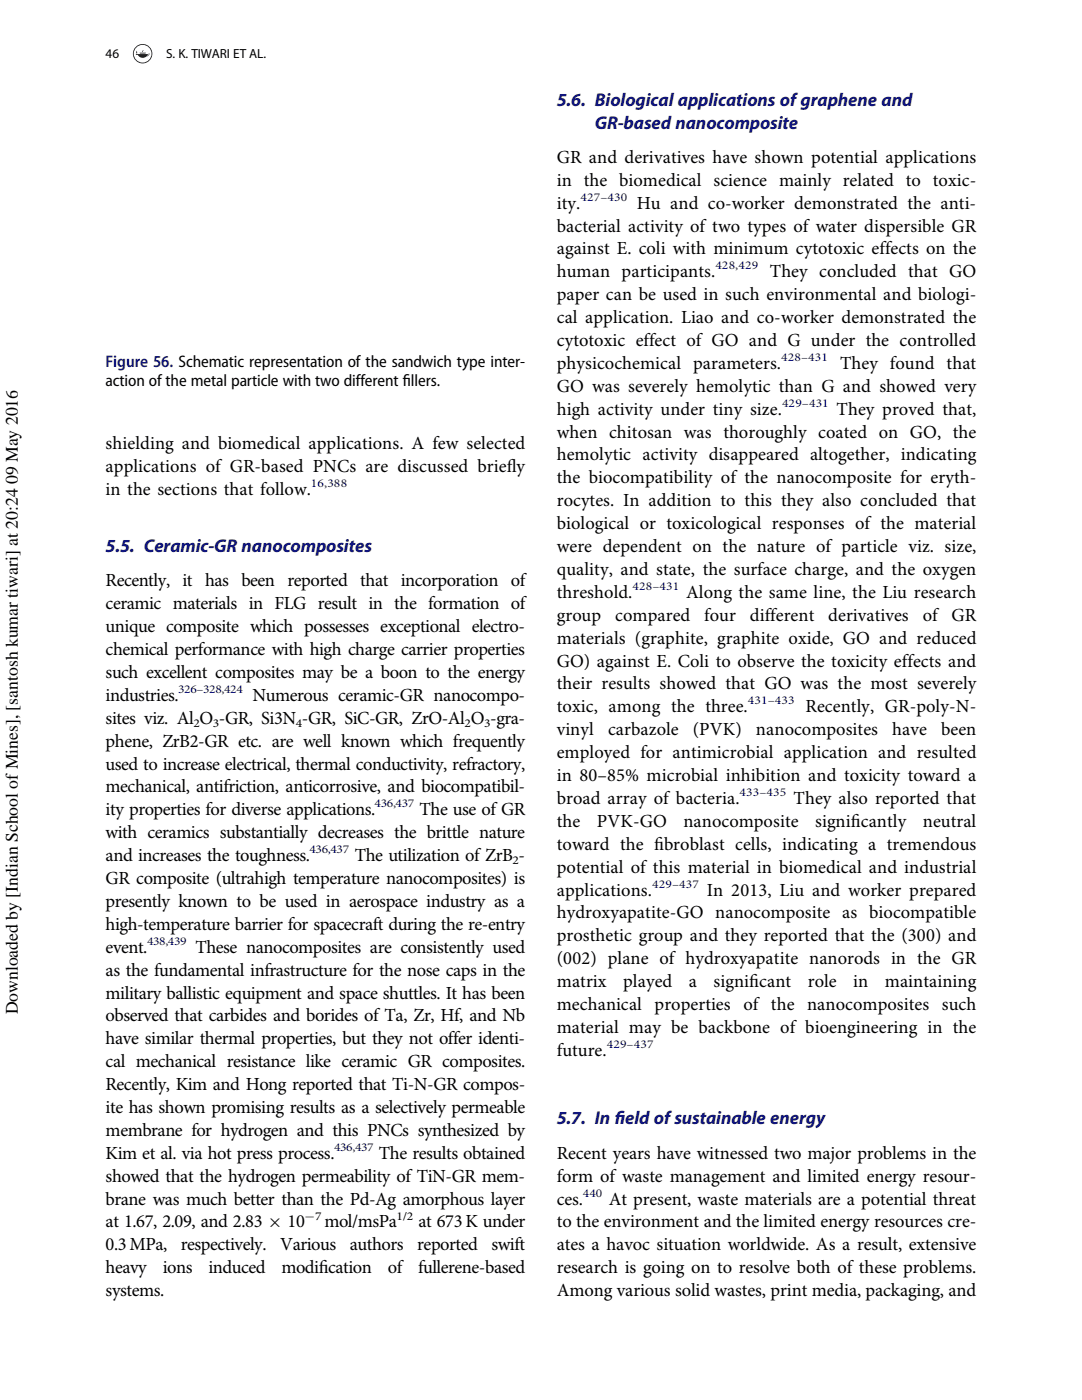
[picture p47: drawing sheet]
<svg xmlns="http://www.w3.org/2000/svg" width="216mm" height="279mm" viewBox="0 0 216 279" stroke-linecap="round" stroke-linejoin="round" font-family="sans-serif">
<defs><g id="words">
<g font-size="3.7" fill="#10157d">
<text x="111.1" y="21.1">5.6. Biological applications ofgraphene and</text>
<text x="118.7" y="25.7">GR-based nanocomposite</text>
<text x="21.1" y="110.2">5.5. Ceramic-GR nanocomposites</text>
<text x="111.1" y="224.4">5.7. In feld ofsustainable energy</text>
<text x="122.7" y="224.4">i</text>
</g>
<g font-size="3.7">
<text x="111.1" y="32.5">GR and derivatives have shown potential applications</text>
<text x="111.1" y="37.1">in the biomedical science mainly related to toxic-</text>
<text x="111.1" y="41.6">ity.</text>
<text x="127.1" y="41.6">Hu and co-worker demonstrated the anti-</text>
<text x="111.1" y="46.2">bacterial activity of two types of water dispersible GR</text>
<text x="111.1" y="50.8">against E. coli with minimum cytotoxic effects on the</text>
<text x="111.1" y="55.4">human participants.</text>
<text x="111.1" y="59.9">paper can be used in such environmental and biologi-</text>
<text x="153.6" y="55.4">They concluded that GO</text>
<text x="111.1" y="64.5">cal application. Liao and co-worker demonstrated the</text>
<text x="111.1" y="69.1">cytotoxic effect of GO and G under the controlled</text>
<text x="111.1" y="73.6">physicochemical parameters.</text>
<text x="167.6" y="73.6">They found that</text>
<text x="111.1" y="78.2">GO was severely hemolytic than G and showed very</text>
<text x="111.1" y="82.8">high activity under tiny size.</text>
<text x="166.9" y="82.8">They proved that,</text>
<text x="21.1" y="89.6">shielding and biomedical applications. A few selected</text>
<text x="111.1" y="87.3">when chitosan was thoroughly coated on GO, the</text>
<text x="21.1" y="94.2">applications of GR-based PNCs are discussed briefy</text>
<text x="101.1" y="94.2">l</text>
<text x="111.1" y="91.9">hemolytic activity disappeared altogether, indicating</text>
<text x="21.1" y="98.8">in the sections that follow.</text>
<text x="111.1" y="96.5">the biocompatibility of the nanocomposite for eryth-</text>
<text x="111.1" y="101">rocytes. In addition to this they also concluded that</text>
<text x="111.1" y="105.6">biological or toxicological responses of the material</text>
<text x="111.1" y="110.2">were dependent on the nature of particle viz. size,</text>
<text x="21.1" y="117">Recently, it has been reported that incorporation of</text>
<text x="111.1" y="114.8">quality, and state, the surface charge, and the oxygen</text>
<text x="111.1" y="119.3">threshold.</text>
<text x="136.9" y="119.3">Along the same line, the Liu research</text>
<text x="21.1" y="121.6">ceramic materials in FLG result in the formation of</text>
<text x="111.1" y="123.9">group</text>
<text x="122.7" y="123.9">compared</text>
<text x="140.5" y="123.9">four</text>
<text x="149.6" y="123.9">different</text>
<text x="165.3" y="123.9">derivatives</text>
<text x="184.1" y="123.9">of GR</text>
<text x="21.1" y="126.2">unique composite which possesses exceptional electro-</text>
<text x="21.1" y="130.7">chemical performance with high charge carrier properties</text>
<text x="111.1" y="128.5">materials (graphite, graphite oxide, GO and reduced</text>
<text x="21.1" y="135.3">such excellent composites may be a boon to the energy</text>
<text x="111.1" y="133">GO) against E. Coli to observe the toxicity effects and</text>
<text x="111.1" y="137.6">their results showed that GO was the most severely</text>
<text x="21.1" y="139.9">industries.</text>
<text x="50.4" y="139.9">Numerous ceramic-GR nanocompo-</text>
<text x="111.1" y="142.2">toxic, among the three.</text>
<text x="160.7" y="142.2">Recently, GR-poly-N-</text>
<text x="21.1" y="144.5">sites viz. Al O -GR, Si3N -GR, SiC-GR, ZrO-Al O -gra-</text>
<text x="21.1" y="149">phene, ZrB2-GR etc. are well known which frequently</text>
<text x="111.1" y="146.7">vinyl</text>
<text x="121.3" y="146.7">carbazole</text>
<text x="138.2" y="146.7">(PVK)</text>
<text x="150.9" y="146.7">nanocomposites</text>
<text x="178" y="146.7">have</text>
<text x="187.8" y="146.7">been</text>
<text x="21.1" y="153.6">used to increase electrical, thermal conductivity, refractory,</text>
<text x="111.1" y="151.3">employed for antimicrobial application and resulted</text>
<text x="111.1" y="155.9">in 80–85% microbial inhibition and toxicity toward a</text>
<text x="21.1" y="158.2">mechanical, antifriction, anticorrosive, and biocompatibil-</text>
<text x="111.1" y="160.4">broad array of bacteria.</text>
<text x="158.3" y="160.4">They also reported that</text>
<text x="21.1" y="167.3">with ceramics substantially decreases the brittle nature</text>
<text x="21.1" y="162.7">ity properties for diverse applications.</text>
<text x="83.7" y="162.7">The use of GR</text>
<text x="111.1" y="165">the</text>
<text x="119.1" y="165">PVK-GO</text>
<text x="136.4" y="165">nanocomposite</text>
<text x="162.6" y="165">signifcantly</text>
<text x="169.8" y="165">i</text>
<text x="184.1" y="165">neutral</text>
<text x="21.1" y="171.9">and increases the toughness.</text>
<text x="70.8" y="171.9">The utilization of ZrB -</text>
<text x="111.1" y="169.6">toward the fbroblast cells, indicating a tremendous</text>
<text x="130.5" y="169.6">i</text>
<text x="21.1" y="176.4">GR composite (ultrahigh temperature nanocomposites) is</text>
<text x="111.1" y="174.1">potential of this material in biomedical and industrial</text>
<text x="111.1" y="178.7">applications.</text>
<text x="141.1" y="178.7">In 2013, Liu and worker prepared</text>
<text x="21.1" y="181">presently known to be used in aerospace industry as a</text>
<text x="21.1" y="185.6">high-temperature barrier for spacecraft during the re-entry</text>
<text x="111.1" y="183.3">hydroxyapatite-GO nanocomposite as biocompatible</text>
<text x="21.1" y="190.1">event.</text>
<text x="39" y="190.1">These nanocomposites are consistently used</text>
<text x="111.1" y="187.9">prosthetic group and they reported that the (300) and</text>
<text x="21.1" y="194.7">as the fundamental infrastructure for the nose caps in the</text>
<text x="111.1" y="192.4">(002) plane of hydroxyapatite nanorods in the GR</text>
<text x="111.1" y="197">matrix</text>
<text x="124.4" y="197">played</text>
<text x="137.4" y="197">a</text>
<text x="142.4" y="197">signifcant</text>
<text x="149.5" y="197">i</text>
<text x="161.2" y="197">role</text>
<text x="170.2" y="197">in</text>
<text x="176.6" y="197">maintaining</text>
<text x="21.1" y="199.3">military ballistic equipment and space shuttles. It has been</text>
<text x="21.1" y="203.8">observed that carbides and borides of Ta, Zr, Hf, and Nb</text>
<text x="111.1" y="201.6">mechanical properties of the nanocomposites such</text>
<text x="21.1" y="208.4">have similar thermal properties, but they not offer identi-</text>
<text x="111.1" y="206.1">material may be backbone of bioengineering in the</text>
<text x="21.1" y="213">cal mechanical resistance like ceramic GR composites.</text>
<text x="111.1" y="210.7">future.</text>
<text x="21.1" y="217.6">Recently, Kim and Hong reported that Ti-N-GR compos-</text>
<text x="21.1" y="222.1">ite has shown promising results as a selectively permeable</text>
<text x="21.1" y="226.7">membrane for hydrogen and this PNCs synthesized by</text>
<text x="21.1" y="231.3">Kim et al. via hot press process.</text>
<text x="75.6" y="231.3">The results obtained</text>
<text x="111.1" y="231.3">Recent years have witnessed two major problems in the</text>
<text x="21.1" y="235.8">showed that the hydrogen permeability of TiN-GR mem-</text>
<text x="111.1" y="235.8">form of waste management and limited energy resour-</text>
<text x="21.1" y="240.4">brane was much better than the Pd-Ag amorphous layer</text>
<text x="21.1" y="245">at 1.67, 2.09, and 2.83 £ 10</text>
<text x="64.7" y="245">mol/msPa</text>
<text x="83.5" y="245">at 673K under</text>
<text x="111.1" y="240.4">ces.</text>
<text x="111.1" y="245">to the environment and the limited energy resources cre-</text>
<text x="121.5" y="240.4">At present, waste materials are a potential threat</text>
<text x="21.1" y="249.5">0.3MPa,</text>
<text x="36.1" y="249.5">respectively.</text>
<text x="55.9" y="249.5">Various</text>
<text x="69.8" y="249.5">authors</text>
<text x="83.3" y="249.5">reported</text>
<text x="98.1" y="249.5">swift</text>
<text x="111.1" y="249.5">ates a havoc situation worldwide. As a result, extensive</text>
<text x="21.1" y="254.1">heavy</text>
<text x="32.5" y="254.1">ions</text>
<text x="41.6" y="254.1">induced</text>
<text x="56.1" y="254.1">modifcation</text>
<text x="63.6" y="254.1">i</text>
<text x="77.4" y="254.1">of</text>
<text x="83.4" y="254.1">fullerene-based</text>
<text x="111.1" y="254.1">research is going on to resolve both of these problems.</text>
<text x="21.1" y="258.7">systems.</text>
<text x="111.1" y="258.7">Among various solid wastes, print media, packaging, and</text>
</g>
<text font-size="3.5" x="3.5" y="202.5" transform="rotate(-90 3.5 202.5)">Downloaded by [Indian School of Mines], [santosh kumar tiwari] at 20:24 09 May 2016</text>
<text font-size="3.3" fill="#10157d" x="21.1" y="73.2">Figure 56. Schematic representation of the sandwich type inter-</text>
<g font-size="3.3">
<text x="21.1" y="77">action of the metal particle with two different fllers.</text>
<text x="80.4" y="77">i</text>
</g>
<g font-size="2.6">
<text x="21.1" y="11.6">46</text>
<text x="33.1" y="11.6">S. K. TIWARI ET AL.</text>
</g>
<g font-size="2.4" fill="#000080">
<text x="115.8" y="40.1">427–430</text>
<text x="142.7" y="53.8">428,429</text>
<text x="155.9" y="72">428–431</text>
<text x="156" y="81.2">429–431</text>
<text x="62" y="97.2">16,388</text>
<text x="126.2" y="117.7">428–431</text>
<text x="35.6" y="138.3">326–328,424</text>
<text x="149.2" y="140.6">431–433</text>
<text x="74.8" y="161.1">436,437</text>
<text x="147.6" y="158.8">433–435</text>
<text x="61.7" y="170.3">436,437</text>
<text x="130.1" y="177.1">429–437</text>
<text x="29.3" y="188.5">438,439</text>
<text x="121.1" y="209.1">429–437</text>
<text x="66.7" y="229.7">436,437</text>
<text x="116.3" y="238.8">440</text>
</g>
<g font-size="2.4">
<text x="38.6" y="145.1">2</text>
<text x="42.5" y="145.1">3</text>
<text x="59" y="145.1">4</text>
<text x="92.7" y="145.1">2</text>
<text x="96.6" y="145.1">3</text>
<text x="102.3" y="172.5">2</text>
<text x="60.8" y="243.4">¡7</text>
<text x="79.1" y="243.4">1/2</text>
</g>
</g></defs>
<g fill="#231f20">
<path d="M27.9 10.7h1.2z"/>
<path d="M27.8 10.5h1.3z"/>
<path d="M27.3 10.1v.5l-.1-.1z"/>
<path d="M28.4 10.1l.3-.1-.2 .4-.1-.1z"/>
<path d="M29.5 10.9l.3-.1-.5 .4zM27.1 10.8l.1 .1h.3a1.12 1.12 0 0 0 1.8 .3 .67 .67 0 0 0 .6-.5z"/>
<path d="M26.7 10.7a1.77 1.77 0 0 1 3.5 0 1.77 1.77 0 0 1-3.5 0zM26.5 10.7a1.95 1.95 0 0 0 3.9 0 1.95 1.95 0 0 0-3.9 0z"/>
</g>
<use href="#words"/>
</svg>
